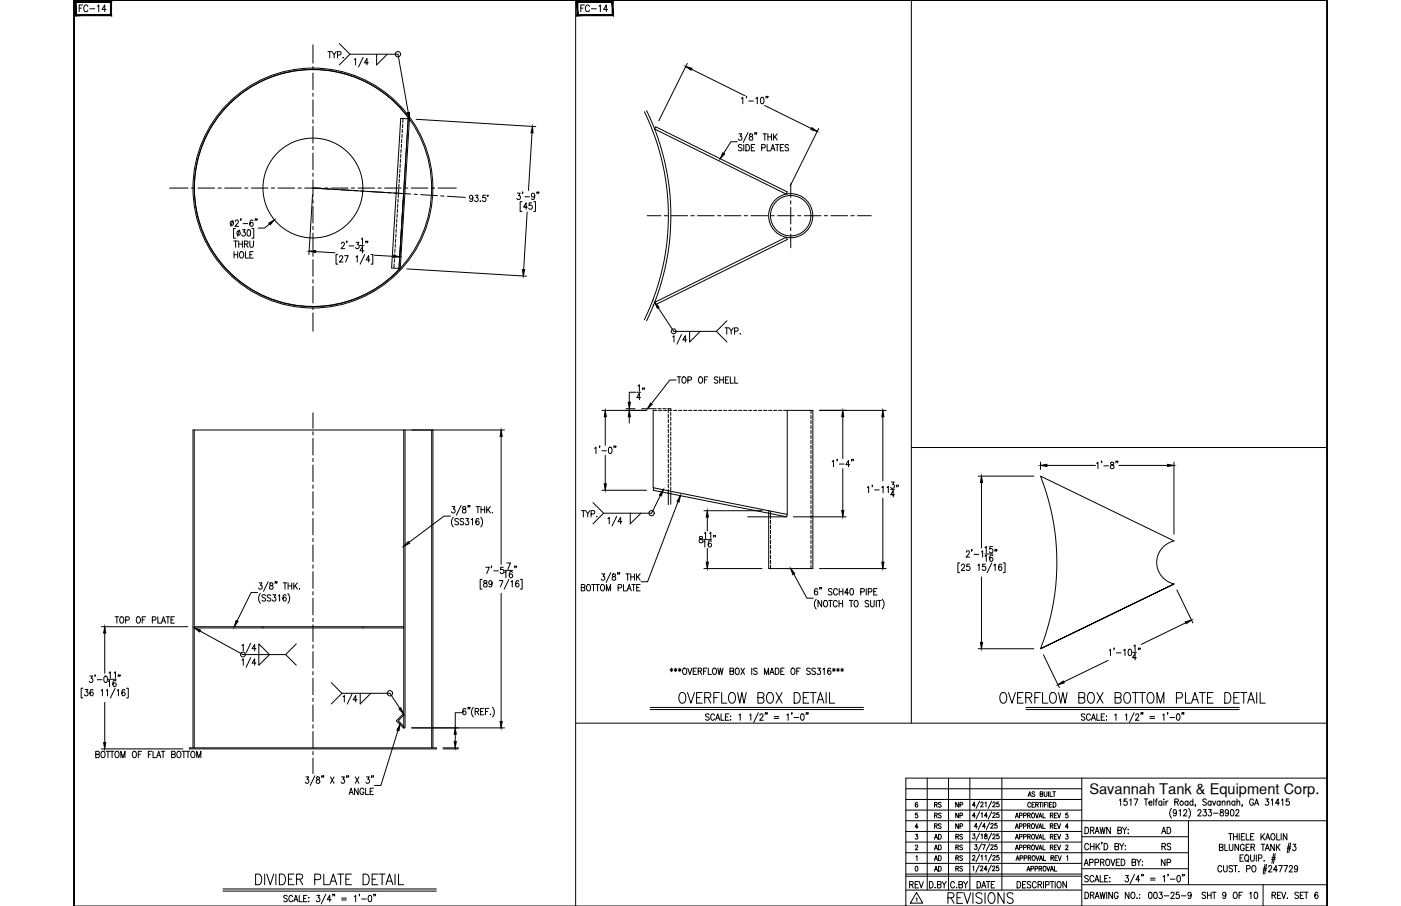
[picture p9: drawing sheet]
<svg xmlns="http://www.w3.org/2000/svg" width="432mm" height="279mm" viewBox="0 0 432 279" stroke-linecap="round" stroke-linejoin="round" font-family="sans-serif">
<defs><g id="words">
<g font-size="6.6">
<text x="208.5" y="218">OVERFLOW BOX DETAIL</text>
<text x="307.3" y="218">OVERFLOW BOX BOTTOM PLATE DETAIL</text>
<text x="78" y="274.1">DIVIDER PLATE DETAIL</text>
<text x="291.4" y="279.8">REVISIONS</text>
</g>
<text font-size="5.7" x="200" y="124.5" transform="rotate(-90 200 124.5)">14&quot;</text>
<g font-size="5.3">
<text x="23.6" y="4.9">FC-14</text>
<text x="178.2" y="4.9">FC-14</text>
<text x="70.2" y="70.9">2'-6&quot;</text>
<text x="279.4" y="275.2">REV</text>
</g>
<g font-size="4.9">
<text x="100.2" y="19.1">TYP.</text>
<text x="357" y="258.2">AD</text>
<text x="357.4" y="263.2">RS</text>
<text x="357" y="268.1">NP</text>
</g>
<text font-size="4.5" x="335.7" y="244.9">Savannah Tank &amp; Equipment Corp.</text>
<g font-size="4.4">
<text x="287.2" y="250.1">RS</text>
<text x="293.5" y="250.1">NP</text>
<text x="287.2" y="256.8">RS</text>
<text x="287.2" y="253.3">RS</text>
<text x="293.5" y="256.8">NP</text>
<text x="293.5" y="253.3">NP</text>
<text x="287.2" y="263.2">AD</text>
<text x="287.2" y="260">AD</text>
<text x="293.9" y="263.2">RS</text>
<text x="293.9" y="260">RS</text>
<text x="287.2" y="269.9">AD</text>
<text x="287.2" y="266.7">AD</text>
<text x="293.9" y="269.9">RS</text>
<text x="293.9" y="266.7">RS</text>
</g>
</g></defs>
<!-- layer: 0 -->
<g fill="none" stroke="#000" stroke-width=".31">
<path d="M22.8 0v279.4v-279.4h386.2v279.4v-279.4zM177.4 0v279.4M280.9 0v223h-103.5M280.9 138h128.1M280.9 223h128.1M285.8 240v34.5M292.3 240v34.5M298.9 240v34.5M308.8 240v34.5M333.4 240v39.4M409 240h-129.8v39.4M279.2 253.1h129.8"/>
<path d="M279.2 259.7h54.2M279.2 256.4h54.2M279.2 249.8h54.2M279.2 246.5h54.2M279.2 243.2h54.2M333.4 258h32.9M366.3 253.1v19.7M22.8 279.4h386.2M279.2 263h87.1M279.2 274.5h54.2M279.2 269.6h54.2M279.2 270.2h54.2"/>
<path d="M279.2 266.3h54.2M333.4 267.9h32.9M333.4 272.8h75.6M389.3 272.8v6.6"/>
</g>
<!-- layer: TEXT -->
<g fill="none" stroke="#000" stroke-width=".31">
<path d="M282.2 257.3h.6l-.3 .6a.44 .44 0 0 1 .3 .7 .44 .44 0 0 1-.7-.1M282.8 250.7h-.6l-.1 .7a.46 .46 0 0 1 .7 0 .46 .46 0 0 1-.1 .6 .46 .46 0 0 1-.6-.1M282.8 247.7l-.2-.3a.72 .72 0 0 0-.6 .8 .72 .72 0 0 0 .7 .7 .42 .42 0 0 0 .1-.7 .42 .42 0 0 0-.6 0l-.1 .2M282.9 255h-.9l.6-1v1.5M299.8 257.2h.7l-.4 .6a.44 .44 0 0 1 .4 .6 .44 .44 0 0 1-.8 0M300.6 251.6h-.9l.6-1v1.5M300.6 248.3h-.9l.6-1v1.5M301.2 254.9h-.9l.6-1v1.5M301.9 256.9l-1.1 2.3M301.9 250.3l-1.1 2.3M301.9 247.1l-1.1 2.2M302.3 247.7l.2-.4 .5 .3-.8 1.2h.9"/>
<path d="M302.4 257.5l.3-.3v1.5M302.4 250.9l.3-.3v1.5M302.5 253.6l-1 2.3M303.6 257.3v.4a.58 .58 0 0 1 .6 .3 .58 .58 0 0 1-.1 .6 .48 .48 0 0 1-.7-.3 .48 .48 0 0 1 .6-.5l.1-.5zM303.6 247.6l.3-.3v1.5M303.7 254.9h-.9l.6-1v1.5M304.3 251.6h-.9l.6-1v1.5M305 253.6l-1 2.3M305.4 254.3l.2-.4 .5 .3-.8 1.2h.9M305.6 256.9l-1 2.3M305.6 250.3l-1 2.3M305.6 247.1l-1 2.2"/>
<path d="M306 257.6l.2-.4 .5 .3-.8 1.2h.9M306 251l.1-.3 .4-.1 .2 .5-.8 1h.9M306 247.7l.2-.4 .5 .3-.8 1.2h.9M307.3 253.9h-.6l-.1 .7a.46 .46 0 0 1 .7 0 .46 .46 0 0 1-.1 .6 .46 .46 0 0 1-.7-.1M307.8 257.2h-.5l-.1 .6a.46 .46 0 0 1 .7 .1 .46 .46 0 0 1-.1 .6 .46 .46 0 0 1-.7-.1M307.8 250.6h-.5l-.1 .7a.46 .46 0 0 1 .7 0 .46 .46 0 0 1-.1 .7 .46 .46 0 0 1-.7-.2M307.8 247.3h-.5l-.1 .7a.46 .46 0 0 1 .7 0 .46 .46 0 0 1-.1 .7 .46 .46 0 0 1-.7-.2M312.9 255.5l.5-1.5 .5 1.5M312.9 258.8l.5-1.5 .5 1.5M312.9 252.2l.5-1.5 .5 1.5M313.1 255h.6M313.1 258.3h.6"/>
<path d="M313.1 251.7h.6M314.2 254.8l.7-.1v-.6l-.7-.1v1.5M314.2 258.1l.7-.1 .1-.5-.8-.2v1.5M314.2 251.5l.7-.1 .1-.5-.8-.2v1.5M315.4 254.8l.7-.1v-.6l-.7-.1v1.5M315.5 258.1l.7-.1 .1-.5-.8-.2v1.5M315.5 251.5l.7-.1 .1-.5-.8-.2v1.5M316.7 254.7h.7v-.6l-.7-.1v1.5M316.7 258l.7-.1 .1-.4-.8-.2v1.5M316.7 251.4h.7l.1-.5-.8-.2v1.5M316.9 245.6l.5-1.4 .4 1.4M317.1 245.2h.5"/>
<path d="M317.1 254.7l.4 .8M317.1 258l.5 .8M317.1 251.4l.5 .8M317.6 247.8a.46 .46 0 0 0-.5-.4 .46 .46 0 0 0-.3 .6v.4a.46 .46 0 0 0 .3 .5 .46 .46 0 0 0 .5-.3M318.1 248.2h.5M318.1 254.1a.67 .67 0 0 1 .8 .7 .67 .67 0 0 1-.8 .6l-.2-.5zM318.2 257.4l.1-.1a.71 .71 0 0 1 .6 .8 .71 .71 0 0 1-.7 .6l-.3-.5zM318.2 250.8l.1-.1a.7 .7 0 0 1 .6 .8 .7 .7 0 0 1-.7 .6l-.3-.4zM318.9 247.4h-.8v1.5h.8M318.9 244.4l-.3-.2-.5 .2 .1 .3 .7 .4v.3l-.3 .2-.5-.2M319.1 254l.5 1.5 .4-1.5M319.1 257.3l.5 1.5 .5-1.5"/>
<path d="M319.1 250.7l.5 1.5 .5-1.5M319.2 248.2l.7-.1v-.6l-.7-.1v1.5M319.6 248.2l.4 .7M320.2 255.5l.5-1.5 .4 1.5M320.2 258.8l.5-1.5 .5 1.5M320.2 252.2l.5-1.5 .5 1.5M320.3 247.4h.8M320.3 255h.7M320.4 258.3h.6M320.4 251.7h.6M320.6 244.9l.7-.1v-.6h-.7v1.4l.8-.1v-.5l-.3-.1M320.7 247.4v1.5"/>
<path d="M321.4 254v1.5h.7M321.4 247.4v1.5M321.5 257.3v1.5h.7M321.5 250.7v1.5h.7M321.8 244.2v1l.4 .4 .4-.2 .1-1.2M321.9 248.2h.5M322.7 247.4h-.8v1.5M323 247.4v1.5M323.2 244.2v1.4M323.5 248.2h.4M323.6 244.2v1.4h.8M323.7 254.7h.7v-.6l-.7-.1v1.5"/>
<path d="M323.7 258l.7-.1 .1-.4-.8-.2v1.5M323.7 251.4h.7l.1-.5-.8-.2v1.5M324.1 254.7l.4 .8M324.1 258l.5 .8M324.1 251.4l.5 .8M324.2 247.4h-.7v1.5h.7M324.5 244.2h.8M324.6 247.4a.75 .75 0 0 1 .9 .8 .75 .75 0 0 1-.9 .7zM324.9 244.2v1.4M325 254.7h.4M325 258h.5M325 251.4h.5"/>
<path d="M325.7 254h-.7v1.5h.7M325.8 257.3h-.8v1.5h.8M325.8 250.7h-.8v1.5h.8M325.9 254l.5 1.5 .5-1.5M325.9 257.3l.5 1.5 .5-1.5M325.9 250.7l.5 1.5 .5-1.5M328.5 257.3h.7l-.4 .6a.45 .45 0 0 1 .4 .7 .45 .45 0 0 1-.8-.1M329.1 250.7h-.6v.7a.45 .45 0 0 1 .6 0 .45 .45 0 0 1 0 .7 .45 .45 0 0 1-.7-.2M329.3 255h-.9l.6-1v1.5M334.4 255.1a1.01 1.01 0 0 1 1.1 1 1.01 1.01 0 0 1-1.1 1zM336.1 256.1l.9-.2 .1-.6-1-.2v2M336.6 256.1l.6 1"/>
<path d="M337.5 257.1l.6-2 .7 2M337.7 256.4h.8M339 255.1l.4 2 .4-2 .4 2 .4-2M339.7 259.8h-.2h.2l-.2 .5M342.2 255.1v2l-1.1-2v2M344.5 256.1l1-.2 .1-.6-1.1-.2v2l1.1-.2 .1-.5-.5-.3M345 246.8l.4-.4v1.9M346 255.1l.6 1v1M347.2 255.1l-.6 1M347.3 246.4h-.8l-.1 .8a.61 .61 0 0 1 .9 .1 .61 .61 0 0 1-.1 .8 .61 .61 0 0 1-.8-.1M347.6 257h.2zM347.7 255.8v.1z"/>
<path d="M348.2 246.8l.4-.4v1.9M349.5 246.4h1.2l-.8 1.9M352.7 246.4h1.1M353.2 246.4v1.9M354.1 247.6h.9l-.1-.5a.58 .58 0 0 0-.8 .7 .58 .58 0 0 0 .9 .3M355.6 246.4v1.9M356.1 247h.5M356.7 246.4l-.3 .1-.1 .3v1.5M358.1 247.3l-.2-.2a.58 .58 0 0 0-.8 .6 .58 .58 0 0 0 1 .4M358.1 247v1.3M358.7 246.4v.2zM358.7 247.1v1.2"/>
<path d="M359.4 247v1.3M360 247l-.4 .1-.2 .5M361.1 249.3a2.24 2.24 0 0 0 0 3M362.1 247.3l.9-.1 .1-.6-1-.2v1.9M362.6 250.3l-.1 .3a.54 .54 0 0 1-.8 .1 .54 .54 0 0 1 0-.8 .54 .54 0 0 1 .8 .1l.1 .3a.9 .9 0 0 1-.6 1.3l-.4-.2M362.6 247.3l.6 1M363.4 250l.4-.3v1.9M364.8 250.1l.2-.3 .5-.1 .3 .5-1.1 1.4h1.2M366.1 247.3l-.1-.2a.58 .58 0 0 0-.8 .6 .58 .58 0 0 0 .9 .4M366.1 247v1.3M366.4 249.3a2.31 2.31 0 0 1 0 3M367.7 247.3a.56 .56 0 0 0-.8 0 .56 .56 0 0 0 0 .8 .56 .56 0 0 0 .8 0"/>
<path d="M367.7 246.4v1.9M368.5 248.3h-.2h.2l-.2 .4M369.2 250.1l.3-.4h.4l.3 .3-1.1 1.6h1.1M370.9 249.7h.9l-.5 .7a.6 .6 0 0 1 .5 .9 .6 .6 0 0 1-1.1 0M371.8 246.7l-.4-.3-.7 .3 .2 .4 .9 .7v.3l-.4 .2-.7-.2M372.5 249.7h.9l-.5 .7a.6 .6 0 0 1 .5 1 .6 .6 0 0 1-1.1-.1M373.3 247.3a.56 .56 0 0 0-.8 0 .56 .56 0 0 0 0 .8 .56 .56 0 0 0 .8 0M373.3 247v1.3M373.7 247l.5 1.3 .5-1.3M374 250.8h1.5M376 247.3a.56 .56 0 0 0-.7 0 .56 .56 0 0 0 0 .8 .56 .56 0 0 0 .7 0M376 247v1.3"/>
<path d="M376.2 249.8v.5a.72 .72 0 0 1 .8 .4 .72 .72 0 0 1-.3 .9 .63 .63 0 0 1-.7-.6 .63 .63 0 0 1 .8-.6l.2-.3v-.3zM376.7 247.4l.4-.4 .4 .1v1.2M376.7 247v1.3M378.2 247.4l.4-.4 .4 .1 .1 1.2M378.2 247v1.3M378.6 250.3v.3a.54 .54 0 0 1-.8 .1 .54 .54 0 0 1 0-.8 .54 .54 0 0 1 .8 .1v.3a.9 .9 0 0 1-.6 1.3l-.3-.2M378.7 257.1h1.1M379.2 257.1v1.9M379.4 249.8l.3-.1a1.06 1.06 0 0 1 .6 .9 1.06 1.06 0 0 1-.6 1l-.3-.1-.2-.7zM380.2 257.1v1.9M380.2 258h1.1M380.6 247.3a.56 .56 0 0 0-.8 0 .56 .56 0 0 0 0 .8 .56 .56 0 0 0 .8 0"/>
<path d="M380.6 247v1.3M380.9 250.1l.1-.3 .5-.1 .3 .5-1 1.4h1.1M381.2 247.4l.4-.4 .4 .1 .1 1.2M381.2 246.4v1.9M381.3 257.1v1.9M381.9 257.1v1.9M382.6 258h.6M382.9 248.3l-.1 .4M383.6 257.1h-1v1.9h1M384.1 257.1v1.9h1M385.4 258h.7M386.3 246.8a.61 .61 0 0 0-.7-.4 .61 .61 0 0 0-.5 .7v.5a.61 .61 0 0 0 .6 .8 .61 .61 0 0 0 .6-.8h-.4"/>
<path d="M386.5 257.1h-1.1v1.9h1.1M386.7 248.3l.6-1.9 .6 1.9M386.9 247.7h.8M388.6 257.1v1.9M389 257.9l.8 1.1M389.8 257.1l-1.2 1.3M390.1 259l.6-1.9 .7 1.9M390.1 246.4h.9l-.5 .7a.6 .6 0 0 1 .5 .9 .6 .6 0 0 1-1.1 0M390.3 258.4h.8M391.8 246.8l.4-.4v1.9M392 257.2l.2-.1a1 1 0 0 1 .8 1 1 1 0 0 1-.8 .9 1.29 1.29 0 0 1-.2-1.8zM393.5 257.1v1.9h1"/>
<path d="M394.3 247.7h-1.2l.8-1.3v1.9M394.9 257.1v1.9M395 246.8l.4-.4v1.9M396.6 257.1v1.9l-1.1-1.9v1.9M397.3 246.4h-.8l-.1 .8a.61 .61 0 0 1 .9 .1 .61 .61 0 0 1-.1 .8 .61 .61 0 0 1-.9-.1M397.3 260l-.6 3M397.8 260l-.6 3M282.1 260.9l.3-.3 .4 .3-.7 1.2h.8M282.2 267.2h.2a.82 .82 0 0 1 .5 .7 .82 .82 0 0 1-.5 .7l-.3-.2zM282.3 264.2l.3-.3v1.5M282.4 277.1l.2-.2v1M282.5 275.2l1.9 3.3h-3.8z"/>
<path d="M288.2 273.6v.2zM288.9 272.8l1-.1v-.8l-1-.1v2l1.1-.2v-.4l-.4-.4M290.4 271.8l.6 1v1M291.7 271.8l-.7 1M294.2 272.3a.62 .62 0 0 0-.7-.5 .62 .62 0 0 0-.5 .8v.5a.62 .62 0 0 0 .5 .7 .62 .62 0 0 0 .7-.5M295.6 272.8l.9-.1 .1-.7-1-.2v2l1-.2 .1-.4-.4-.4M297 271.8l.6 1v1M298.3 271.8l-.7 1M299.8 264.1l.2-.3 .5 .3-.8 1.2h.8M299.8 267.3l.3-.2v1.4M300.4 260.5h.7l-.4 .5a.45 .45 0 0 1 .4 .7 .45 .45 0 0 1-.8 0M301.1 271.8a1 1 0 0 1 1.2 1 1 1 0 0 1-1.2 1z"/>
<path d="M301.8 266.8l-1 2.2M301.9 263.5l-1.1 2.2M302.2 267.4l.2-.3 .5 .2-.8 1.2h.9M302.4 264.1l.3-.3v1.5M302.5 260.2l-1 2.3M302.6 273.8l.6-2 .6 2M302.8 260.5h.9l-.6 1.5M303.6 264.1l.3-.3v1.5M304 271.8h1.1M304.2 268.1h-.9l.6-1v1.4M304.6 271.8v2M305 260.2l-1 2.3"/>
<path d="M305.4 260.8l.2-.3 .5 .3-.8 1.2h.9M305.5 266.8l-1 2.2M305.6 263.5l-1 2.2M305.9 267.4l.3-.3 .4 .2-.7 1.2h.8M306 264.1l.1-.3h.4l.2 .4-.8 1.1h.9M306.6 271.8h-1.1v2M307.3 260.5h-.6l-.1 .6a.46 .46 0 0 1 .7 0 .46 .46 0 0 1-.1 .7 .46 .46 0 0 1-.7-.1M307.8 267.1h-.6l-.1 .6a.46 .46 0 0 1 .7 0 .46 .46 0 0 1-.1 .7 .46 .46 0 0 1-.7-.1M307.8 263.8h-.5l-.1 .6a.46 .46 0 0 1 .7 0 .46 .46 0 0 1-.1 .7 .46 .46 0 0 1-.7-.1M312.9 262.1l.5-1.5 .5 1.5M313.1 265.4l.5-1.5 .5 1.5M313.1 261.6h.6"/>
<path d="M313.3 264.9h.6M313.5 271.8a1 1 0 0 1 1.1 1 1 1 0 0 1-1.1 1zM314.2 261.4l.7-.1 .1-.6-.8-.1v1.5M314.4 264.6h.7l.1-.6-.8-.1v1.5M315.5 261.4l.7-.1 .1-.6-.8-.1v1.5M315.6 264.6h.8v-.6l-.8-.1v1.5M316.2 271.8h-1v2h1M316.5 268.6l.5-1.4 .4 1.4M316.7 268.2h.6M316.7 261.3l.7-.1 .1-.5-.8-.1v1.5M316.9 264.6l.7-.1 .1-.5-.8-.1v1.5M317.1 261.3l.5 .8"/>
<path d="M317.3 264.6l.4 .8M317.7 272.1l-.4-.3-.7 .3 .1 .5 .9 .5a.48 .48 0 0 1-.3 .7l-.7-.3M317.7 267.9h.8v-.7h-.8v1.4M318.2 260.7l.1-.1a.7 .7 0 0 1 .6 .8 .7 .7 0 0 1-.7 .6l-.3-.5zM318.3 263.9h.2a.7 .7 0 0 1 .6 .7 .7 .7 0 0 1-.8 .7l-.2-.5zM319 267.9h.7v-.7h-.7v1.4M319.1 260.6l.5 1.5 .5-1.5M319.3 263.9l.5 1.5 .5-1.5M319.4 272.3a.62 .62 0 0 0-.8-.5 .62 .62 0 0 0-.4 .8v.5a.62 .62 0 0 0 .4 .7 .62 .62 0 0 0 .8-.5M319.9 272.8l1-.1 .1-.7-1.1-.2v2M320.2 262.1l.5-1.5 .5 1.5M320.3 267.9l.7-.1v-.6h-.7v1.4"/>
<path d="M320.4 265.4l.4-1.5 .5 1.5M320.4 261.6h.6M320.5 272.8l.6 1M320.5 264.9h.7M320.7 267.9l.4 .7M321.5 260.6v1.5h.7M321.6 271.8v2M321.6 263.9v1.5h.7M321.7 267.2a.68 .68 0 0 1 .7 .7 .68 .68 0 0 1-.7 .7l-.2-.5zM322.2 272.9l1-.1v-.9l-1-.1v2M322.6 267.2l.5 1.4 .5-1.4M323.7 271.8h1.1"/>
<path d="M323.7 268.6l.5-1.4 .5 1.4M323.7 261.3l.7-.1 .1-.5-.8-.1v1.5M323.9 264.6l.7-.1v-.6h-.7v1.5M323.9 268.2h.6M324.1 261.3l.5 .8M324.3 271.8v2M324.3 264.6l.4 .8M325 267.2v1.4h.7M325 261.3h.5M325.2 264.6h.4M325.2 271.8v2M325.8 260.6h-.8v1.5h.8"/>
<path d="M325.9 263.9h-.7v1.5h.7M325.9 260.6l.5 1.5 .5-1.5M326.1 271.9l.1-.1a1.01 1.01 0 0 1 .9 1 1.01 1.01 0 0 1-.9 1 1.27 1.27 0 0 1-.1-1.9zM326.1 263.9l.5 1.5 .5-1.5M328.5 260.9l.2-.3 .5 .3-.8 1.2h.8M328.7 271.8v2l-1.1-2v2M328.8 264.2l.3-.3v1.5M334.2 266.9l.6-1.9 .6 1.9M334.4 275.1a1 1 0 0 1 1.1 1 1 1 0 0 1-1.1 1zM334.4 266.3h.8M335.4 270.3l-.4-.3-.7 .3 .2 .4 .9 .7v.3l-.4 .3-.7-.3M335.5 260.6a.62 .62 0 0 0-.7-.5 .62 .62 0 0 0-.5 .8v.4a.62 .62 0 0 0 .5 .8 .62 .62 0 0 0 .7-.5"/>
<path d="M335.8 266l1-.1 .1-.7-1.1-.2v1.9M336.1 276.1l.9-.1 .1-.7-1-.2v2M336.1 260.1v2M336.1 261h1.1M336.6 276.1l.6 1M337.1 270.5a.61 .61 0 0 0-.7-.5 .61 .61 0 0 0-.5 .7v.5a.61 .61 0 0 0 .5 .8 .61 .61 0 0 0 .7-.5M337.2 260.1v2M337.4 272l.7-2 .6 2M337.5 266l1-.1v-.7l-1-.2v1.9M337.5 277.1l.6-2 .7 2M337.7 271.3h.8M337.7 276.5h.8"/>
<path d="M337.8 260.1v2M338.2 260.9l.7 1.2M338.9 260.1l-1.1 1.3M339 275.1l.4 2 .4-2 .4 2 .4-2M339.1 270v2h1M339.2 265.9l.9-.1v-.7l-.9-.1v1.9M339.7 265.9l.6 1M340.3 260.1a1 1 0 0 1 1.1 1 1 1 0 0 1-1.1 1zM340.5 270.9h.6M341.1 265.1l.1-.1a1 1 0 0 1 .9 .9 1 1 0 0 1-.9 1 1.26 1.26 0 0 1-.1-1.8zM341.1 275.1v2M341.5 270h-1v2h1"/>
<path d="M342 271.9h.1zM342.1 270.6v.2zM342.4 265l.6 1.9 .6-1.9M342.9 275.1v2l-1.2-2v2M343.6 261l1-.1v-.7l-1-.1v2l1.1-.2 .1-.5-.4-.4M344 265.9h.7M344.6 275.6a.62 .62 0 0 0-.7-.5 .62 .62 0 0 0-.5 .8v.5a.62 .62 0 0 0 .6 .7 .62 .62 0 0 0 .6-.7h-.4M345.1 260.1l.6 .9v1.1M345.1 265h-1.1v1.9h1.1M345.6 265a1 1 0 0 1 1.1 .9 1 1 0 0 1-1.1 1zM346.4 260.1l-.7 .9M346.8 260.8v.1z"/>
<path d="M346.8 261.9v.2zM346.9 270h.9l-.5 .7a.6 .6 0 0 1 .5 1 .6 .6 0 0 1-1.1-.1M348 275.1v2l-1.2-2v2M348.8 275.2l.2-.1a1 1 0 0 1 .8 1 1 1 0 0 1-.8 1 1.29 1.29 0 0 1-.2-1.9zM348.9 265.9l1-.1v-.7l-1-.1v1.9l1-.1 .1-.5-.4-.4M349.7 269.6l-1.4 3M350.4 265l.6 .9v1M350.4 277h.1zM351.2 275.8h.1M351.2 276.9h.1M351.3 271.3h-1.2l.8-1.3v2M351.6 265l-.6 .9"/>
<path d="M351.9 269.7h-.1h.1l-.1 .5M352 266.8h.2zM352.1 265.6v.2zM352.4 269.7l-.1 .5M354.2 275.2l.4-.1a1.15 1.15 0 0 1-.2 2l-.4-.4v-.4zM354.6 270.8h1.4M354.6 271.4h1.4M355.8 275.2l.4-.1a1.14 1.14 0 0 1-.2 2l-.2-.1-.2-.7zM357.3 275.1h.9l-.5 .8a.6 .6 0 0 1 .5 .9 .6 .6 0 0 1-1.1-.1M358.5 270.4l.4-.4v2M358.8 276.3h1.5M360.1 269.7l-.2 .5"/>
<path d="M360.7 271.1h1.4M360.9 275.6l.3-.5h.3l.4 .4-.3 .7-.8 .9h1.2M362.9 270.1l.3-.1a1.09 1.09 0 0 1 .6 1 1.09 1.09 0 0 1-.6 1 1.43 1.43 0 0 1-.3-1.9zM363.4 275.1h-.8l-.1 .9a.61 .61 0 0 1 .9 0 .61 .61 0 0 1-.1 .9 .61 .61 0 0 1-.9-.2M364.1 276.3h1.4M364.5 269.7l-.1 .5M365 269.7h-.2h.2l-.2 .5M367.1 275.8a.53 .53 0 0 1-.7 .4 .53 .53 0 0 1-.2-.8 .53 .53 0 0 1 .9 0v.4a.95 .95 0 0 1-.6 1.3l-.3-.3M371.6 275.4l-.4-.3-.7 .3 .1 .4 1 .7v.3l-.4 .3-.7-.3M372.2 275.1v2M372.2 276.1h1.1M373.3 275.1v2"/>
<path d="M373.7 275.1h1.1M374.2 275.1v2M375.8 261.3l1-.1 .1-.7-1.1-.1v1.9l1.1-.2 .1-.4-.4-.4M376.6 267.4a.62 .62 0 0 0-.8-.5 .62 .62 0 0 0-.5 .8v.4a.62 .62 0 0 0 .5 .8 .62 .62 0 0 0 .8-.5M377.1 266.9v1.4l.5 .6 .5-.3 .1-1.7M377.5 260.4v1.9h1M377.8 275.8a.53 .53 0 0 1-.7 .4 .53 .53 0 0 1-.2-.8 .53 .53 0 0 1 .8 0l.1 .4a.95 .95 0 0 1-.6 1.3l-.3-.3M378.9 260.4v1.3l.4 .6 .6-.3 .1-1.6M379.9 267.2l-.4-.3-.7 .3 .1 .5 .9 .4v.7l-.6 .1-.4-.3M380.2 266.9h1.1M380.4 275.2l.1-.1a1 1 0 0 1 .9 1 1 1 0 0 1-.9 1 1.29 1.29 0 0 1-.1-1.9zM380.8 266.9v2"/>
<path d="M381.7 268.8h.2zM381.7 260.4v1.9l-1.1-1.9v1.9M381.9 276.1h.6M382.2 264.6h.6M382.9 275.1h-1v2M383.2 263.6h-1v2h1M383.5 260.8a.62 .62 0 0 0-.7-.4 .62 .62 0 0 0-.5 .7v.5a.62 .62 0 0 0 .6 .7 .62 .62 0 0 0 .6-.7h-.4M383.8 263.9l.3-.3a1 1 0 0 1 .8 1 1 1 0 0 1-.8 1l-.5-.7zM384 261.3h.7M384.2 267.9h1l.1-.8-1.1-.2v2M384.3 265.2l.5 .6M385.1 260.4h-1.1v1.9h1.1"/>
<path d="M385.2 275.5l.4-.4v2M385.4 263.6v1.4l.5 .6 .6-.3 .1-1.7M385.6 261.3l.9-.1 .1-.7-1-.1v1.9M386.1 267l.2-.1a1.01 1.01 0 0 1 .8 1 1.01 1.01 0 0 1-.8 1 1.27 1.27 0 0 1-.2-1.9zM386.1 261.3l.6 1M386.8 275.2l.4-.1a1.14 1.14 0 0 1-.2 2l-.4-.4-.1-.4zM387.2 263.6v2M387.9 264.7l.9-.1 .1-.8-1-.2v2M388.7 260.4h1.1M389.3 268.3h1.1M389.3 260.4v1.9M389.3 267.8h1.1"/>
<path d="M389.6 265.4v.2zM389.9 266.6l-.6 3M390 262.3l.6-1.9 .6 1.9M390.2 261.7h.8M390.4 266.6l-.6 3M391 267.4l.3-.5h.3l.4 .4-1.1 1.6h1.1M391.9 265h1.1M392 264.5h1.1M392 276.1l1-.1 .1-.7-1.1-.2v2M392.6 263.2l-.6 3.1M392.6 276.1l.6 1M392.7 260.4v1.9l-1.1-1.9v1.9"/>
<path d="M393 263.2l-.5 3.1M393.4 260.4v1.9M393.7 268.2h-1.2l.8-1.3v2M393.7 276.1h.7M393.8 261.2l.7 1.1M394.1 266.9h1.1l-.8 2M394.5 260.4l-1.1 1.3M394.8 275.1h-1.1v2h1.1M395 275.1l.6 2 .7-2M395.7 266.9h1.1l-.8 2M396.7 261.7h1.1M396.7 276.9v.2z"/>
<path d="M396.7 261.2h1.2M397.4 267.4l.3-.5h.3l.3 .4-.2 .6-.8 1h1.1M398.5 260.4h.9l-.5 .7a.61 .61 0 0 1 .5 .9 .61 .61 0 0 1-1.1-.1M399.9 267.6l-.2 .5a.55 .55 0 0 1-.7-.2 .55 .55 0 0 1 .1-.8 .55 .55 0 0 1 .8 .1v.4a.96 .96 0 0 1-.6 1.3l-.3-.3M400.2 275.4l-.4-.3-.6 .1v.6l.8 .5 .2 .5-.4 .3-.7-.3M400.7 276.1h.7M401.8 275.1h-1.1v2h1.1M402 275.1h1.1M402.6 275.1v2M406.2 275.4l-.4-.3a1.1 1.1 0 0 0-.6 1 1.1 1.1 0 0 0 .6 1 .57 .57 0 0 0 .5-.5 .57 .57 0 0 0-.5-.6 .57 .57 0 0 0-.6 .5"/>
<circle cx="364.2" cy="247.6" r=".62"/>
</g>
<!-- layer: SHOP TAG -->
<path d="M279.2 279.4h.1M409 279.4h.1" fill="none" stroke="#000" stroke-width=".31"/>
<!-- layer: DIM -->
<g fill="none" stroke="#000" stroke-width=".31">
<path d="M104.6 13.4l3.3 3.3-3.3 3.3M107.9 16.7h14.8l3.1 18M109.2 18.4l.4-.3v1.9M111.9 17.7l-1.4 3M113.5 19.4h-1.2l.8-1.3v1.9M116.1 16.7v3.3l3.3-3.3M211.8 19.6l-8.8 17.7M128.2 36.8l36.9 2.3M213.1 21.4l16.5 8.1M228.5 30.4l.4-.4v2M230.1 29.7l-.1 .5M230.8 31.2h1.4"/>
<path d="M233 30.4l.4-.4v2M234.6 30.1l.2-.1a1.09 1.09 0 0 1 .7 1 1.09 1.09 0 0 1-.7 1l-.4-.4v-.4zM235.6 32.5l14.5 7.2M236.2 29.7h-.2h.2l-.2 .5M236.7 29.7h-.2h.2l-.2 .5M252.3 39.6l-8.8 17.7M96.5 58l27.9 1.7M159.4 59.6h.9l-.4 .7a.6 .6 0 0 1 .4 1 .6 .6 0 0 1-1-.1M161.1 59.3l-.1 .5M164 41l-1.1 17.7M165.6 59.3l-.2 .5M166.1 59.3h-.2h.2l-.2 .5"/>
<path d="M227.2 43.7h-1.9l-2.3 3.6M227.7 41.3h.9l-.5 .7a.59 .59 0 0 1 .5 1 .59 .59 0 0 1-1-.1M228.7 44.9l-.4-.3-.7 .3 .1 .4 .9 .5 .1 .4-.4 .3-.7-.3M229.2 44.6v1.9M229.9 44.6a.99 .99 0 0 1 1.1 .9 .99 .99 0 0 1-1.1 1zM230.5 40.9l-1.4 3M231.1 41.4v.5a.72 .72 0 0 1 .8 .4 .72 .72 0 0 1-.3 .9 .63 .63 0 0 1-.7-.6 .63 .63 0 0 1 .8-.6l.3-.3-.1-.3zM231.6 45.5h.6M232.6 44.6h-1v1.9h1M232.7 41l-.1 .5M233.2 41h-.1h.1l-.1 .5M234.8 45.6l.9-.1 .1-.8-1-.1v1.9"/>
<path d="M235.2 41.3h1.1M235.7 41.3v1.9M236.4 44.6v1.9h1M236.7 41.3v1.9M236.7 42.2h1.1M237.6 46.5l.6-1.9 .6 1.9M237.8 41.3v1.9M237.8 45.9h.8M238.4 41.3v1.9M238.8 42.1l.7 1.1M239 44.6h1.1M239.5 41.3l-1.1 1.3"/>
<path d="M239.5 44.6v1.9M240.5 45.5h.6M241.5 44.6h-1v1.9h1M243.1 44.9l-.4-.3-.8 .3 .2 .4 .9 .5 .1 .4-.4 .3-.8-.3M72.1 74.3h1.1M72.1 77.6v2M72.1 78.5h1.2M72.5 70.5h-.5v3h.5M72.6 74.3v2M73.3 77.6v2M73.6 74.3v2M73.6 75.3h1.1"/>
<path d="M73.9 70.9l-.7 1.9M74.1 77.7l.2-.1a1.01 1.01 0 0 1 .8 1 1.01 1.01 0 0 1-.8 1 1.27 1.27 0 0 1-.2-1.9zM74.7 70.8h.9l-.5 .8a.6 .6 0 0 1 .5 .9 .6 .6 0 0 1-1.1-.1M74.7 74.3v2M75.3 75.3l1-.1 .1-.7-1.1-.2v2M75.6 77.6v2h1M75.9 75.3l.6 1M76.4 70.9h.6l.2 .3v1.2l-.4 .4-.6-.4zM77 74.3v1.4l.5 .6 .5-.3 .1-1.7M77 78.5h.6M77.6 70.5h.6v3h-.6M78 77.6h-1v2h1"/>
<path d="M83.1 69.1l-1.6 1.2h-1.9M96.3 60l-1.1 18.5M97.2 77.6l6 .4M104.1 78.5h-.5v3h.5M104.7 79.3l.1-.4 .5-.1 .3 .6-1 1.4h1.1M105.2 75.2l.3-.5 .5 .1 .2 .3-.3 .6-.8 1h1.1M106.2 78.8h1.1l-.8 2M107 74.4l-.2 .5M107.6 75.8h1.4M109.7 79.2l.4-.4v2M109.7 74.7h.9l-.4 .8a.6 .6 0 0 1 .5 .9 .6 .6 0 0 1-1.1-.1M111 75.7h1.1"/>
<path d="M111.4 73.8l.3-.4v2M112.1 77.3h-1.1l.7-1.3v2M112.4 78.5l-1.4 3M112.9 74.4l-.2 .5M113.3 74.4h-.1h.1l-.1 .5M114.3 78.5h.6v3h-.6M115.2 78.7l6 .4M124.3 61.8l-1.2 18.4M145.7 60.9a.53 .53 0 0 1-.7 .3 .53 .53 0 0 1-.2-.8 .53 .53 0 0 1 .8 .1l.1 .4a.95 .95 0 0 1-.6 1.3l-.3-.3M146.5 60.2h.8l-.4 .7a.6 .6 0 0 1 .4 1 .6 .6 0 0 1-1-.1M148 62.1h.1zM149.6 60.2h-.8v.8a.61 .61 0 0 1 .9 .1 .61 .61 0 0 1-.1 .9 .61 .61 0 0 1-.9-.2"/>
<path d="M160.9 62.2h-.6v3h.6M161.8 60.7h1.4M162.5 65.4l-1.1 17.7M162.6 63.9h-1.2l.8-1.3v1.9M163.9 62.6h-.8l-.1 .8a.62 .62 0 0 1 .9 0 .62 .62 0 0 1-.1 .9 .62 .62 0 0 1-.8-.1M164.5 62.2h.5v3h-.5M164.8 60.2l-.1 .3a.54 .54 0 0 1-.8 .1 .54 .54 0 0 1 0-.8 .54 .54 0 0 1 .8 0l.1 .4a.93 .93 0 0 1-.6 1.3l-.4-.2M114 80.2h-1.2l.8-1.4v2M125.4 82.9l36.9 2.3M202.9 94.9l4.7 7.3h13.2l3.3 3.3M224.1 98.9l-3.3 3.3M207.3 103.9l.4-.4v2"/>
<path d="M208.4 117.2h-2l-5.6 7.3M208.7 116.2h1.1M209.3 116.2v2M210 103.1l-1.4 3.1M210.5 116.3a.98 .98 0 0 1 1 .7 .98 .98 0 0 1-.5 1.2 1.06 1.06 0 0 1-.9-.8 1.06 1.06 0 0 1 .4-1.1zM211.6 104.8h-1.2l.8-1.3v2M212 117.2l1-.1 .1-.2-.1-.6-1-.1v2M212.5 102.2v3.3l3.3-3.3M215.6 116.3l.2-.1a1 1 0 0 1 .8 1 1 1 0 0 1-.8 1 1.28 1.28 0 0 1-.2-1.9zM217.1 117.1h.7M218.1 116.2h-1v2M221.3 116.5l-.4-.3-.7 .3 .1 .5 .9 .4 .1 .5-.4 .3-.7-.3"/>
<path d="M221.8 117.1h1.1M221.8 116.2v2M222.9 116.2v2M223.4 101.1h1.2M223.6 117.1h.6M224 101.1v2M224.6 116.2h-1v2h1M224.7 101.1l.7 .9v1.1M225.1 116.2v2h1M226 101.1l-.6 .9M226.4 102.1l1-.1v-.8l-1-.1v2M226.5 116.2v2h.9"/>
<path d="M228.2 102.9v.2zM126.9 132.6h28.6M154.5 134.6v39.5M183.3 138.3l.4-.4v2M184.9 137.6l-.2 .5M185.5 139h1.4M185.5 126.6h13.8M186.5 128.5v8.9M187.7 138l.3-.1a1.06 1.06 0 0 1 .6 1 1.06 1.06 0 0 1-.6 1l-.4-.4-.1-.5zM189.3 137.6l-.1 .5M189.8 137.6l-.1 .5M192.9 126h2.8"/>
<path d="M194 128.5v2M252.6 126.6h20.5M259.8 128.5v13M272.1 128.5v19.8M138.8 159.2h-2l-10.8 8.1M139.3 156.2h.9l-.5 .8a.6 .6 0 0 1 .5 .9 .6 .6 0 0 1-1.1-.1M139.7 159.5a2.24 2.24 0 0 0 0 3M142.1 155.9l-1.4 3M142.7 156.3v.6a.72 .72 0 0 1 .8 .4 .72 .72 0 0 1-.3 .9 .63 .63 0 0 1-.7-.7 .63 .63 0 0 1 .8-.5l.3-.3-.1-.4zM143.6 159.9h.8l-.5 .7a.6 .6 0 0 1 .5 1 .6 .6 0 0 1-1-.1M144.3 155.9l-.1 .5M144.8 155.9h-.1h.1l-.1 .5"/>
<path d="M146.7 156.2h1.1M147.3 156.2v2M148.2 159.5a2.24 2.24 0 0 1 0 3M148.3 156.2v2M148.3 157.2h1.1M149.4 156.2v2M150 156.2v2M150.4 157.1l.7 1.1M151.1 156.2l-1.1 1.3M151.7 158.1h.1zM179.2 157.5h1.1M179.8 157.5v1.9"/>
<path d="M180.5 157.5l.6 .9v1M181.8 157.5l-.7 .9M182.2 158.5l1-.2-.1-.8h-.9v1.9M182.8 155l3.2 3.3-3.2 3.2M183.9 159.2v.2zM185.5 151.2h13.8M186.5 140.4v8.8M187.4 160l.4-.4v1.9M190.1 159.2l-1.5 3M194.2 158.3v3.2l3.3-3.2M203.5 152.8l-2.7 5.5h-14.8M206 152.1h.1"/>
<path d="M209 154.7l-9.4 24.7h-2M217 157.5h17.9M218 159.5v4.3M230.4 159.4h12.1M244.5 159.4h16.3M256.5 142.4l.4-.4v2M258.1 141.7h-.2h.2l-.2 .5M258.7 143.1h1.5M259.8 144.5v12.9M261.9 143.3h-1.2l.8-1.3v2M262.6 141.7h-.2h.2l-.2 .5M263 141.7l-.1 .5"/>
<path d="M267.3 150.3l.4-.3v1.9M268.9 149.7h-.1h.1l-.1 .5M269.6 151.1h1.4M271.8 150.3l.4-.3v1.9M272.1 153.6v19.8M273.4 150.3l.4-.3v1.9M274.5 150.9h1.2M274.7 148.7h.9l-.5 .7a.61 .61 0 0 1 .5 .9 .61 .61 0 0 1-1.1-.1M275.7 152.6h-1.2l.8-1.3v1.9M276.4 149.7l-.1 .5M276.9 149.7h-.2h.2l-.2 .5M301.5 146.8h17.1"/>
<path d="M302.5 148.8v20.2M320.7 142.5v2.3M322.7 143.5h15M338 142.9l.4-.4v2M339.6 142.3l-.2 .4M340.2 143.7h1.5M342.4 142.6v.6a.72 .72 0 0 1 .8 .4 .72 .72 0 0 1-.3 .9 .63 .63 0 0 1-.7-.6 .63 .63 0 0 1 .8-.6l.3-.3-.1-.4zM344 142.3l-.1 .4M344.5 142.3l-.1 .4M344.9 143.5h15M361.8 142.5v22.2M79.9 179.7h.9l-.5 .8a.6 .6 0 0 1 .5 .9 .6 .6 0 0 1-1.1-.1"/>
<path d="M82.7 179.4l-1.5 3M83.2 179.8v.6a.72 .72 0 0 1 .9 .4 .72 .72 0 0 1-.3 .9 .64 .64 0 0 1-.8-.7 .64 .64 0 0 1 .9-.5l.2-.3-.1-.4zM84.9 179.5h-.2h.2l-.2 .4M85.4 179.5l-.2 .4M87.3 179.7h1.1M87.8 179.7v2M88.8 179.7v2M89.9 179.7v2M90.6 179.7v2M91.7 179.7l-1.1 1.4M141.3 160.2l-.4-.3-.7 .3 .1 .3 1 .8v.3l-.4 .3-.7-.3M142.9 160.2l-.4-.3-.7 .3 .1 .3 1 .8v.3l-.4 .3-.7-.3"/>
<path d="M145.2 160.3l.4-.4v2M147.6 160.2l-.5-.3a1.14 1.14 0 0 0 .1 2 .57 .57 0 0 0 .5-.9 .57 .57 0 0 0-1-.1v.3M148.5 178.7h-.5v3h.5M149.2 179.1v.6a.72 .72 0 0 1 .8 .4 .72 .72 0 0 1-.2 .9 .64 .64 0 0 1-.8-.6 .64 .64 0 0 1 .8-.6l.3-.3-.1-.4zM149.7 174.9h1.1l-.8 2M151.5 174.6l-.1 .5M151.7 179.7a.53 .53 0 0 1-.6 .6 .53 .53 0 0 1-.5-.7l.5-.6a1.08 1.08 0 0 1 .6 1.1 1.08 1.08 0 0 1-.7 .9l-.3-.3M152.2 176h1.4M153.9 179h1.1l-.8 2M155.1 174.9h-.8v.9a.61 .61 0 0 1 .9 0 .61 .61 0 0 1-.1 .9 .61 .61 0 0 1-.9-.2M155.5 176.6l.4-.4v2M155.5 175.9h2.5"/>
<path d="M156.2 173.6h1.1l-.8 2M156.8 178.7l-1.4 3M157.5 179.4l.4-.4v2M157.9 176.5l-.5-.3a1.14 1.14 0 0 0 .1 2 .59 .59 0 0 0 .5-.7 .59 .59 0 0 0-.8-.4l-.2 .4M158.7 174.6h-.1h.1l-.1 .5M159.2 174.6l-.2 .5M159.9 179.3l-.3-.3a1.1 1.1 0 0 0-.7 1 1.1 1.1 0 0 0 .6 1 .56 .56 0 0 0 .5-.5 .56 .56 0 0 0-.5-.6 .56 .56 0 0 0-.6 .5M160.4 178.7h.5v3h-.5M185.5 177h.9l-.5 .7a.6 .6 0 0 1 .5 .9 .6 .6 0 0 1-1.1 0M188.3 176.6l-1.5 3M188.8 177.1v.5a.72 .72 0 0 1 .9 .4 .72 .72 0 0 1-.3 .9 .64 .64 0 0 1-.8-.6 .64 .64 0 0 1 .9-.6l.2-.3-.1-.3zM190.5 176.7h-.2h.2l-.2 .4"/>
<path d="M191 176.7h-.2h.2l-.2 .4M191.7 160.9h-1.2l.8-1.3v1.9M192.9 177h1.1M193.4 177v1.9M194.4 177v1.9M194.4 177.9h1.1M195.5 177v1.9M196.2 177v1.9M196.6 177.8l.7 1.1M197.3 177l-1.1 1.3M215.6 165.5v.6a.72 .72 0 0 1 .9 .4 .72 .72 0 0 1-.3 .9 .64 .64 0 0 1-.8-.7 .64 .64 0 0 1 .9-.5l.2-.3-.1-.4zM216.8 167.1l.4-.3v1.9"/>
<path d="M216.8 166.4h2.5M217 175.3h17.9M217.1 164.5l.4-.4v2M218 169.1v4.3M218.7 164.5l.4-.4v2M219.2 167l-.4-.2a1.13 1.13 0 0 0 0 1.9 .59 .59 0 0 0 .5-.7 .59 .59 0 0 0-.8-.4l-.2 .5M220 165.1h-.1h.1l-.1 .5M220.5 165.1h-.2h.2l-.2 .5M244.7 177.1l4 7.4h2M252.6 175.3h20.5M295.8 173.6h-.6v3h.6M296.4 174.4l.1-.3 .5-.1 .3 .5-1 1.4h1.1"/>
<path d="M297.8 170.3l.2-.4 .5-.1 .3 .6-1 1.4h1.1M298.8 174h-.8l-.1 .8a.61 .61 0 0 1 .9 0 .61 .61 0 0 1 0 .9 .61 .61 0 0 1-.9-.1M299.6 169.6h-.2h.2l-.2 .4M300.2 171h1.5M301.4 174.3l.4-.3v1.9M302.5 170.2l.4-.4v2M302.5 177.9v20.2M303.6 168.9l.4-.4v2M303.6 171.5l.4-.3v1.9M303.6 170.8h2.4M303.7 174h-.8l-.1 .8a.62 .62 0 0 1 .9 0 .62 .62 0 0 1-.1 .9 .62 .62 0 0 1-.9-.1M305.7 173.6l-1.5 3"/>
<path d="M305.9 168.5h-.8l-.1 .9a.61 .61 0 0 1 .9 0 .61 .61 0 0 1-.1 .9 .61 .61 0 0 1-.9-.2M306 171.4l-.4-.2a1.1 1.1 0 0 0-.6 .9 1.1 1.1 0 0 0 .6 1 .55 .55 0 0 0 .5-.5 .55 .55 0 0 0-.5-.6 .55 .55 0 0 0-.6 .5M306.3 174.3l.4-.3v1.9M306.8 169.6l-.2 .4M307.3 169.6h-.2h.2l-.2 .4M308.7 174.3l-.3-.3a1.1 1.1 0 0 0-.6 .9 1.1 1.1 0 0 0 .5 1 .56 .56 0 0 0 .6-.5 .56 .56 0 0 0-.5-.6 .56 .56 0 0 0-.6 .5M309.2 173.6h.6v3h-.6M31.2 193.3h26.7M32.3 195.2v12.4M35.5 190.2h1.1M36 190.2v2M37.2 190.3l.2-.1a1 1 0 0 1 .8 1 1 1 0 0 1-.8 1 1.27 1.27 0 0 1-.2-1.9z"/>
<path d="M38.7 191.2l1.1-.1-.1-.8-1-.1v2M42.3 190.3l.2-.1a1 1 0 0 1 .8 1 1 1 0 0 1-.8 1 1.29 1.29 0 0 1-.2-1.9zM43.8 191.1h.7M44.9 190.2h-1.1v2M46.9 191.2l1-.1v-.8l-1-.1v2M48.6 190.2v2h1M49.7 192.2l.7-2 .6 2M50 191.5h.8M51.2 190.2h1.1M51.8 190.2v2M52.7 191.1h.6M53.7 190.2h-1v2h1"/>
<path d="M59.9 193.3v.4M61.7 194.6l13.2 7.3h13.1l3.3 3.2M74.6 199.1l.4-.4v2M77.3 198.4l-1.5 3M79.4 182.7h-2l-4.3 8.8M79.8 198.6l3.3 3.3-3.3 3.2zM80.3 183a2.3 2.3 0 0 0 0 3M81.9 183.7l-.4-.3-.7 .3v.4l1.1 .7v.3l-.4 .3-.7-.3M83.5 183.7l-.4-.3-.8 .3 .1 .4 1.1 .7v.3l-.4 .3-.8-.3M84.1 183.4h.9l-.5 .8a.6 .6 0 0 1 .5 .9 .6 .6 0 0 1-1.1-.1M85.8 183.8l.4-.4v2M88.2 183.7l-.5-.3a1.13 1.13 0 0 0 .1 2 .59 .59 0 0 0 .4-.8 .59 .59 0 0 0-.8-.3l-.2 .4"/>
<path d="M88.7 183a2.3 2.3 0 0 1 0 3M88.8 180.7h1.1M91 180.6l.7 1.1M91.3 198.6l-3.3 3.3M92.3 181.5v.2zM154.5 183v39.5M179.2 181.2l.9-.1v-.8h-.9v1.9l.9-.1 .2-.5-.4-.4M181.1 180.3h.1a1 1 0 0 1 .9 .9 1 1 0 0 1-.9 1 1.29 1.29 0 0 1-.1-1.9zM182.4 180.3h1.1M182.9 180.3v1.9M183.6 180.3h1.1M184.2 180.3v1.9"/>
<path d="M185.4 180.3h.1a1 1 0 0 1 .9 .9 1 1 0 0 1-.9 1 1.24 1.24 0 0 1-.1-1.9zM186.9 182.2v-1.9l.6 1.9 .7-1.9v1.9M190.5 181.3l1-.1 .1-.3-.1-.6h-1v1.9M192.2 180.3v1.9h.9M193.3 182.2l.6-1.9 .7 1.9M193.5 181.6h.8M194.7 180.3h1.2M195.3 180.3v1.9M196.2 181.2h.7M197.3 180.3h-1.1v1.9h1.1M251.6 184.8a2.24 2.24 0 0 0 0 3M252 181.8l-.4-.3a1.11 1.11 0 0 0-.6 1 1.11 1.11 0 0 0 .6 1 .57 .57 0 0 0 .5-.6 .57 .57 0 0 0-.5-.5 .57 .57 0 0 0-.6 .4"/>
<path d="M252.8 181.2l-.2 .5M253.2 181.2h-.1h.1l-.1 .5M253.2 185.2v2l-1.1-2v2M254.1 185.3l.2-.1a1.01 1.01 0 0 1 .8 1 1.01 1.01 0 0 1-.8 1 1.27 1.27 0 0 1-.2-1.9zM255.4 185.2h1.1M255.9 185.2v2M256.4 181.8l-.4-.3-.7 .3 .1 .4 1 .7v.3l-.4 .3-.7-.3M258 185.7a.61 .61 0 0 0-.7-.5 .61 .61 0 0 0-.5 .7v.5a.61 .61 0 0 0 .5 .8 .61 .61 0 0 0 .7-.5M258.1 182a.62 .62 0 0 0-.7-.5 .62 .62 0 0 0-.5 .8v.4a.62 .62 0 0 0 .5 .8 .62 .62 0 0 0 .7-.5M258.6 185.2v2M258.6 186.1h1.1M258.7 181.5v2"/>
<path d="M258.7 182.5h1.1M259.7 185.2v2M259.8 181.5v2M261.5 182.8h-1.1l.7-1.3v2M261.8 185.2h1.1M262.2 181.6l.2-.1a1.09 1.09 0 0 1 .7 1 1.09 1.09 0 0 1-.7 1l-.2-.1-.3-.8zM262.3 185.2v2M263.5 185.3l.2-.1a1.01 1.01 0 0 1 .8 1 1.01 1.01 0 0 1-.8 1 1.27 1.27 0 0 1-.2-1.9zM265.3 182.5h1v-.9l-1-.1v2M267 181.5v2M267.6 182.5h1v-.8l-1-.2v2M267.8 185.5l-.4-.3-.8 .3 .2 .4 .9 .5-.1 .6-.6 .2-.4-.3"/>
<path d="M268.3 185.2l.1 1.7 .4 .3 .6-.3v-1.7M269.3 182.5h.6M270.1 185.2v2M270.3 181.5h-1v2h1M270.5 185.2h1.1M271 185.2v2M271.9 184.8a2.24 2.24 0 0 1 0 3M343.5 199.9l-.2 .5M349.4 199.3l.4-.4v2M351 199.9h-.2h.2l-.2 .5M351.4 199.9l-.1 .5M362.7 181.9l5 10.2"/>
<path d="M365.4 192.1l-13.6 6.6M25.6 212.2h-.6v3h.6M26.2 212.6h.9l-.5 .8a.6 .6 0 0 1 .5 .9 .6 .6 0 0 1-1-.1M27.7 208.5h.9l-.5 .7a.6 .6 0 0 1 .5 1 .6 .6 0 0 1-1.1-.1M28.7 212.9l-.3-.3a1.11 1.11 0 0 0-.1 2 .55 .55 0 0 0 .5-.5 .55 .55 0 0 0-.5-.6 .55 .55 0 0 0-.6 .4M29.4 208.2l-.2 .5M30 209.6h1.4M31.2 213l.4-.4v2M32.2 208.6h.7l.1 .3v1.2l-.4 .4-.5-.4zM32.3 216.6v12.4M32.7 213l.4-.4v2M33.4 210.2l.4-.4v2"/>
<path d="M33.4 209.5h2.4M33.6 207.6l.4-.4v1.9M35.2 207.6l.4-.4v1.9M35.5 212.2l-1.5 3M35.8 210.1l-.4-.3a1.11 1.11 0 0 0-.1 2 .55 .55 0 0 0 .6-.6 .55 .55 0 0 0-.5-.5 .55 .55 0 0 0-.6 .4M36.1 213l.4-.4v2M36.6 208.2h-.2h.2l-.2 .5M37 208.2l-.1 .5M38.5 212.9l-.3-.3a1.11 1.11 0 0 0-.1 2 .55 .55 0 0 0 .5-.5 .55 .55 0 0 0-.4-.6 .55 .55 0 0 0-.7 .4M39 212.2h.5v3h-.5M74.6 203.6l.4-.4v1.9M77.3 202.8l-1.5 3"/>
<path d="M78.9 204.5h-1.2l.8-1.3v1.9M78.9 200h-1.2l.8-1.3v2M102.1 210.5l3.3 3.3-3.3 3.3M105.4 213.8h14.8l3.1 4.7M105.7 214.9l.4-.4v2M108.5 214.1l-1.5 3M110 215.8h-1.2l.8-1.3v2M111 213.8v3.3l3.3-3.3M142.3 219.8h-2v4.7M143.6 218.8l-.3-.3a1.12 1.12 0 0 0-.1 2 .58 .58 0 0 0 .4-.9 .58 .58 0 0 0-.9-.1l-.1 .3M144.4 218.2h-.2h.2l-.2 .5M144.8 218.2l-.1 .5"/>
<path d="M145.9 218.1a2.3 2.3 0 0 0 0 3M146.5 219.4l.9-.1 .1-.6-1-.2v2M147 219.4l.6 1.1M148.1 219.4h.7M149.2 218.5h-1.1v2h1.1M149.6 219.4h.7M150.7 218.5h-1.1v2M151.8 218.1a2.24 2.24 0 0 1 0 3M200.4 218.2h65.7M200.4 218.8h65.7M206.5 206.3l.8 .6M206.9 206v1.2"/>
<path d="M207.3 206.3l-.8 .6M207.8 206.3l.8 .6M208.2 206v1.2M208.6 206.3l-.8 .6M209.1 206.3l.8 .6M209.5 206v1.2M209.9 206.3l-.8 .6M210.7 206.1l.2-.1a1 1 0 0 1 .8 1 1 1 0 0 1-.8 1 1.26 1.26 0 0 1-.2-1.9zM212 206l.6 2 .7-2M213.7 207h.6M214.7 206h-1v2h1M215.2 207l.9-.1 .1-.7-1-.2v2"/>
<path d="M215.7 207l.6 1M216.9 207h.6M217.9 206h-1v2M218.3 206v2h.9M219.9 206.1l.1-.1a1 1 0 0 1 .9 1 1 1 0 0 1-.9 1 1.26 1.26 0 0 1-.1-1.9zM221.2 206l.4 2 .4-2 .4 2 .4-2M225 207l1-.1v-.7l-1-.2v2l1-.2v-.6l-.3-.2M226.9 206.1l.2-.1a1 1 0 0 1 .8 1 1 1 0 0 1-.8 1 1.26 1.26 0 0 1-.2-1.9zM228.3 206l1.2 2M229.5 206l-1.2 2M231.7 206v2M233.4 206.3l-.4-.3-.7 .3 .1 .5 .9 .5 .1 .4-.4 .3-.7-.3"/>
<path d="M233.7 219.8l-1.4 3M235.6 208v-2l.6 2 .7-2v2M237.3 208l.6-2 .7 2M237.5 207.3h.8M239 206a1 1 0 0 1 1.1 1 1 1 0 0 1-1.1 1zM240.6 207h.7M241.7 206h-1.1v2h1.1M244.1 206.1l.1-.1a1 1 0 0 1 .9 1 1 1 0 0 1-.9 1 1.28 1.28 0 0 1-.1-1.9zM245.6 207h.6M246.6 206h-1v2M249.7 206.3l-.4-.3-.5 .1-.1 .6 .9 .5 .1 .5-.4 .3-.7-.3M251.3 206.3l-.4-.3-.7 .3 .1 .4 1 .7v.3l-.4 .3-.7-.3"/>
<path d="M252 206h.9l-.5 .8a.6 .6 0 0 1 .5 .9 .6 .6 0 0 1-1.1-.1M253.6 206.4l.4-.4v2M256.1 206.3l-.4-.3a1.1 1.1 0 0 0-.6 1 1.1 1.1 0 0 0 .6 1 .57 .57 0 0 0 .4-.8 .57 .57 0 0 0-.9-.1l-.1 .2M256.6 206.3l.8 .6M257 206v1.2M257.4 206.3l-.8 .6M257.9 206.3l.8 .6M258.3 206v1.2M258.7 206.3l-.8 .6M259.2 206.3l.7 .6M259.5 206v1.2M259.9 206.3l-.7 .6"/>
<path d="M301.5 200.1h17.1M316.2 218.2h65.8M316.2 218.8h65.8M321.6 201.9l4.9 10.2M341.5 203.7l-13.6 6.6M341.9 200.6l.4-.4v2M344.1 201.3h1.4M346.3 200.6l.4-.4v2M347.9 200.3l.3-.1a1.07 1.07 0 0 1 .6 1 1.07 1.07 0 0 1-.6 1l-.3-.1-.2-.8zM349 201.2h1.2M349.5 219.8l-1.4 3M350.2 202.8h-1.2l.8-1.3v2"/>
<path d="M29.5 232.6l1-.1v-.7l-1-.1v2l1-.2 .1-.5-.4-.4M31.2 230.9h25.2M31.4 231.8l.2-.1a1 1 0 0 1 .8 1 1 1 0 0 1-.8 1 1.29 1.29 0 0 1-.2-1.9zM32.7 231.7h1.1M33.3 231.7v2M34 231.7h1.1M34.5 231.7v2M35.7 231.8l.2-.1a1 1 0 0 1 .8 1 1 1 0 0 1-.8 1 1.27 1.27 0 0 1-.2-1.9zM37.3 233.7v-2l.6 2 .6-2v2M41.1 231.8l.2-.1a1 1 0 0 1 .8 1 1 1 0 0 1-.8 1 1.27 1.27 0 0 1-.2-1.9zM42.6 232.6h.6M43.6 231.7h-1v2"/>
<path d="M45.7 232.6h.7M46.8 231.7h-1.1v2M47.2 231.7v2h.9M48.3 233.7l.6-2 .7 2M48.5 233h.8M49.7 231.7h1.1M50.3 231.7v2M52.9 232.6l1-.1v-.7l-1-.1v2l1-.2 .1-.5-.4-.4M54.8 231.8l.2-.1a1 1 0 0 1 .8 1 1 1 0 0 1-.8 1 1.29 1.29 0 0 1-.2-1.9zM56.1 231.7h1.1M56.7 231.7v2M57.4 231.7h1.1"/>
<path d="M57.9 231.7v2M59.1 231.8l.2-.1a1 1 0 0 1 .8 1 1 1 0 0 1-.8 1 1.27 1.27 0 0 1-.2-1.9zM60.6 233.7v-2l.7 2 .6-2v2M94.3 239.6h.8l-.4 .7a.6 .6 0 0 1 .5 1 .6 .6 0 0 1-1.1-.1M97 239.2l-1.4 3M97.6 239.7v.5a.73 .73 0 0 1 .9 .5 .73 .73 0 0 1-.3 .9 .64 .64 0 0 1-.8-.7 .64 .64 0 0 1 .9-.6l.2-.2-.1-.4zM99.3 239.3h-.2h.2l-.2 .5M99.8 239.3l-.2 .5M101.9 239.6l1.1 2M103 239.6l-1.1 2M105.3 239.6h.9l-.5 .7a.6 .6 0 0 1 .5 1 .6 .6 0 0 1-1.1-.1M107 239.3h-.2h.2l-.2 .5"/>
<path d="M107.4 239.3h-.1h.1l-.1 .5M109.5 239.6l1.1 2M110.6 239.6l-1.1 2M112.9 239.6h.9l-.5 .7a.6 .6 0 0 1 .5 1 .6 .6 0 0 1-1-.1M114.6 239.3h-.2h.2l-.2 .5M115.1 239.3h-.2h.2l-.2 .5M122.7 225.3l-5.3 16.9h-2M126.9 224.5h28.6M136.5 230.6h4.8M136.6 230.9h4.7M140.3 226.4v2.3M151.1 220.3h.1z"/>
<path d="M218.6 220.4l-.4-.2-.8 .2 .2 .5 1 .7v.2l-.4 .3-.8-.3M220.2 220.6a.61 .61 0 0 0-.7-.4 .61 .61 0 0 0-.4 .7v.5a.61 .61 0 0 0 .4 .7 .61 .61 0 0 0 .7-.4M220.6 222.1l.6-1.9 .6 1.9M220.8 221.5h.8M222.2 220.2v1.9h1M223.6 221.1h.6M224.6 220.2h-1v1.9h1M225.1 220.9h.2zM225.1 222h.2zM227.8 220.5l.3-.3v1.9M231 220.5l.4-.3v1.9M234.2 220.6l.3-.4h.5l.2 .3-.3 .7-.8 .9h1.1"/>
<path d="M238.6 221h1.4M238.6 221.6h1.4M242.5 220.5l.4-.3v1.9M244.8 221.3h1.4M247 220.2h.4a1.14 1.14 0 0 1-.2 1.9l-.2-.1-.3-.7zM334.4 220.4l-.4-.2h-.6v.6l.8 .5 .2 .5-.4 .3-.7-.3M336.1 220.6a.62 .62 0 0 0-.8-.4 .62 .62 0 0 0-.4 .7v.5a.62 .62 0 0 0 .4 .7 .62 .62 0 0 0 .8-.4M336.4 222.1l.6-1.9 .7 1.9M336.6 221.5h.8M338.1 220.2v1.9h.9M339.4 221.1h.6M340.4 220.2h-1v1.9h1"/>
<path d="M341 221.9h.1M341 220.8v.2zM343.6 220.5l.4-.3v1.9M346.8 220.5l.4-.3v1.9M350 220.6l.4-.4h.4l.2 .3-.2 .7-.9 .9h1.2M354.4 221h1.5M354.4 221.6h1.5M358.3 220.5l.4-.3v1.9M360.6 221.3h1.4M362.8 220.2h.3a1.07 1.07 0 0 1 .6 .9 1.07 1.07 0 0 1-.6 1l-.3-.1-.2-.7zM107.6 245l.6-1.9 .7 1.9M107.8 244.4h.8"/>
<path d="M110.4 243.1v1.9l-1.1-1.9v1.9M112.1 243.5a.62 .62 0 0 0-.7-.4 .62 .62 0 0 0-.5 .7v.5a.62 .62 0 0 0 .6 .8 .62 .62 0 0 0 .6-.8h-.4M112.7 243.1v1.9h1M114.1 244h.6M115.1 243.1h-1v1.9h1M68.7 274.2h65.8M68.7 274.8h65.8M88.5 276.4l-.3-.3-.6 .1-.1 .6 .9 .4 .1 .6-.3 .3-.8-.3M90.2 276.6a.62 .62 0 0 0-.7-.5 .62 .62 0 0 0-.5 .8v.4a.62 .62 0 0 0 .5 .8 .62 .62 0 0 0 .7-.5M90.6 278.1l.6-2 .6 2M90.8 277.4h.8M92.2 276.1v2h1"/>
<path d="M93.6 277.1h.6M94.6 276.1h-1v2h1M95.2 276.8v.2zM95.2 277.9v.2zM97.6 276.1h.9l-.5 .8a.6 .6 0 0 1 .5 .9 .6 .6 0 0 1-1-.1M100.4 275.7l-1.4 3M102 277.4h-1.2l.8-1.3v2M105.3 277h1.4M105.3 277.5h1.4M109.2 276.5l.4-.4v2M111.5 277.2h1.4M113.7 276.2l.2-.1a1.07 1.07 0 0 1 .7 1 1.07 1.07 0 0 1-.7 1 1.38 1.38 0 0 1-.2-1.9z"/>
<circle cx="122.7" cy="16.7" r=".81"/>
<circle cx="150.3" cy="60.4" r=".17"/>
<circle cx="207.6" cy="102.2" r=".75"/>
<circle cx="200.8" cy="158.3" r=".81"/>
<circle cx="74.9" cy="201.9" r=".75"/>
<circle cx="120.2" cy="213.8" r=".81"/>
</g>
<!-- layer: TEXT -->
<g fill="#000" stroke="#000" stroke-width=".31">
<path d="M23.2 .4l.3 4.1v-3.7zM23.2 .4l.3 4.1-.3 .3zM23.5 4.5l-.3 .3 10.8-.3zM23.2 4.8l10.8-.3 .4 .3zM34 .8v3.7l.4 .3zM34 .8l.4-.4v4.4zM23.5 .8h10.5l.4-.4zM23.2 .4h11.2l-10.9 .4z"/>
<path d="M177.8 .4l.3 4.1v-3.7zM177.8 .4l.3 4.1-.3 .3zM178.1 4.5l-.3 .3 10.9-.3zM177.8 4.8l10.9-.3 .3 .3zM188.7 .8v3.7l.3 .3zM188.7 .8l.3-.4v4.4zM178.1 .8h10.6l.3-.4zM177.8 .4h11.2l-10.9 .4z"/>
</g>
<!-- layer: SHELL -->
<g fill="none" stroke="#000" stroke-width=".31">
<path d="M198.6 34.4a73.3 73.3 0 0 1 0 64.2M199.3 34.1a74 74 0 0 1 0 64.8M59.9 132.6v98M133.1 132.6v98M201.3 126h.9M202.8 126h1M204.3 126h1M205.8 126h.9v.6M206 126v1.3M206 127.8v1M206 129.3v1M206 130.9v1"/>
<path d="M206 132.4v1M206 133.9v1.1M206 135.5v1M206 137v1M206 138.6v1M206.7 127.1v1M206.7 128.6v1.1M206.7 130.2v1M206.7 131.7v1M206.7 133.2v1.1M206.7 134.8v1M206.7 136.3v1.1"/>
<path d="M206.7 137.9v1M206.7 139.4v1M206 140.1v1M206 141.6v1.1M206 143.2v1M206 144.7v1.1M206 146.3v1M206 147.8v1M206 149.4v1M206 150.9v4.7M206.7 140.9v1.1M206.7 142.5v1"/>
<path d="M206.7 144v1.1M206.7 145.6v1M206.7 147.1v1M206.7 148.7v1M206.7 150.2v1M206.7 151.7v3.8M58.4 230.6h76.1v.3h-76.1zM59.5 230.6v-98h73.9v98"/>
<circle cx="96.4" cy="58" r="37"/>
<circle cx="96.4" cy="58" r="36.6"/>
</g>
<!-- layer: INTERNALS -->
<g fill="none" stroke="#000" stroke-width=".31">
<path d="M69.9 32.9a36.5 36.5 0 0 1 55.9 3.4l-2.9 46.8a36.5 36.5 0 0 1-51.6 1.4 36.5 36.5 0 0 1-1.4-51.6zM126.2 36.7l-2.8 46.1M123 82.8h.4M124.4 132.6v91.9h.4v-91.9M59.9 193.3h64.5M59.9 193.7h64.5M81 193.3v.4M111.9 193.3v.4"/>
<circle cx="96.4" cy="58" r="15.4"/>
</g>
<!-- layer: 3X3X38 -->
<g fill="none" stroke="#000" stroke-width=".31">
<path d="M124 39.9v1M124.1 38.3v1.1M124.2 36.6l-.1 1.2M125.8 36.3l-2.8 46.8M126.2 36.7l-2.7-.2-2.8 46.1 2.3 .2M122.8 59.9l-.1 1M122.9 58.3l-.1 1.1M123 56.8l-.1 1M123.1 55.2l-.1 1.1M123.2 53.7l-.1 1M123.3 52.2l-.1 1M123.4 50.6l-.1 1.1"/>
<path d="M123.4 49.1v1M123.5 47.6v1M123.6 46v1.1M123.7 44.5v1M123.8 42.9v1.1M123.9 41.4v1M121.6 79.9l-.1 1M121.7 78.3l-.1 1.1M121.8 76.8l-.1 1M121.9 75.2l-.1 1.1M121.9 73.7v1M122 72.2v1"/>
<path d="M122.1 70.6v1M122.2 69.1v1M122.3 67.6v1M122.4 66v1M122.5 64.5l-.1 1M122.6 62.9l-.1 1.1M122.7 61.4l-.1 1M121.5 81.4l-.1 1.3M123 222.6l-.1-.4 1.4-1.5v-.6l-2.1 2.2 2.1 2.2v-.6l-1.3-1.3"/>
</g>
<!-- layer: CENTER -->
<g fill="none" stroke="#000" stroke-width=".31">
<path d="M96.5 13.8v5.7M96.5 20.5v1M96.5 22.6v5.1M96.5 28.7v1M96.5 30.8v5.1M96.5 36.9v1.1M96.5 39v5.1M52.3 58h5.6M59 58h1M61 58h5.1M67.2 58h1M69.2 58h5.2"/>
<path d="M75.4 58h1M77.4 58h5.2M83.6 58h1M85.7 58h5.1M91.8 58h1.1M93.9 58h5.1M96.5 58l5.5 .3M96.5 45.1v1.1M96.5 47.2v5.1M96.5 53.4v1M96.5 55.4v5.2M100.1 58h1"/>
<path d="M102.1 58h5.2M103 58.4l1 .1M105.1 58.5l5.1 .3M108.3 58h1M110.3 58h5.2M111.2 58.9l1 .1M113.3 59l5.1 .3M116.5 58h1M118.5 58h5.2M119.4 59.4l1 .1M121.5 59.5l5.1 .3M124.7 58h1"/>
<path d="M126.8 58h5.1M127.6 59.9l1.1 .1M132.9 58h1M135 58h5.6M243.7 56.6v4.3M96.5 61.6v1M96.5 63.6v5.2M96.5 69.8v1M96.5 71.9v5.1M96.5 78v1.1M129.7 60l5.1 .3M135.8 60.4l1 .1"/>
<path d="M137.9 60.5l5.5 .4M199.5 66.5h4.2M204.7 66.5h1M206.8 66.5h5.1M212.9 66.5h1.1M215 66.5h5.1M221.1 66.5h1.1M223.2 66.5h5.1M229.4 66.5h1M231.4 66.5h5.2M237.6 66.5h1M239.6 66.5h5.2"/>
<path d="M243.7 61.9v1M243.7 63.9v5.2M243.7 70.1v1M243.7 72.2v4.2M245.8 66.5h1M247.9 66.5h5.1M254 66.5h1.1M256.1 66.5h5.1M262.2 66.5h1.1M264.3 66.5h4.2M96.5 80.1v5.1M96.5 86.2v1.1"/>
<path d="M96.5 88.3v5.1M96.5 94.5v1M96.5 96.5v5.7M96.5 127.3v4.8M96.5 133.1v1.1M96.5 135.2v5.1M96.5 141.4v1M96.5 143.4v5.1M96.5 149.6v1M96.5 151.6v5.2M96.5 157.8v1M96.5 159.9v5.1"/>
<path d="M96.5 166v1M96.5 168.1v5.1M96.5 174.2v1M96.5 176.3v5.1M96.5 182.4v1.1M96.5 184.5v5.1M96.5 190.6v1.1M96.5 192.7v5.1M96.5 198.9v1M96.5 200.9v5.2M96.5 207.1v1M96.5 209.1v5.2"/>
<path d="M96.5 215.3v1M96.5 217.4v5.1M96.5 223.5v1.1M96.5 225.6v5.1M96.5 231.7v1.1M96.5 233.8v4.8"/>
</g>
<!-- layer: DIM -->
<g fill="#000" stroke="#000" stroke-width=".31">
<path d="M125.5 34.8l.7-.1v2zM211.3 20.5l2 .6-.3 .6zM250.2 39.4l1.7 1.1-1.9-.5zM164.1 39l.2 2-.7-.1zM222.8 47.1l.5 .4-1.3 1.5zM82.8 68.8l1.8-1-1.3 1.5zM95.3 77.5l2-.2-.1 .6zM121.3 78.7l1.9 .5-2 .2zM161.1 83.1l.6 .1-.4 1.9zM201.8 93.2l1.3 1.5-.5 .4zM154.5 132.6l.3 2h-.7zM186.5 126.6l.4 1.9h-.7z"/>
<path d="M194 126.6l.3 1.9h-.7zM259.8 126.6l.3 1.9h-.7zM272.1 126.6l.3 1.9h-.6zM186.2 149.2h.7l-.4 2zM204.4 151l-.6 2-.6-.3zM209.7 152.9l-.4 1.9-.6-.2zM218 157.5l.3 2h-.6zM259.4 157.4h.7l-.3 2zM302.5 146.8l.3 2h-.6zM320.7 143.5l2-.3v.6zM359.9 143.2l1.9 .3-1.9 .3zM125.8 167l.4 .5-1.8 .9z"/>
<path d="M217.7 173.4h.6l-.3 1.9zM243.7 175.3l1.3 1.6-.6 .3zM271.8 173.4h.6l-.3 1.9zM32.3 193.3l.3 1.9h-.7zM59.9 193.7l1.9 .6-.3 .6zM72.8 191.3l.6 .3-1.2 1.7zM302.2 198.1h.6l-.3 2zM365.3 191.8l1.9-.6-1.6 1.2zM123 218.6l.5-.3 .8 1.8zM326.1 211.2l1.6-1.2 .3 .6zM31.9 229h.7l-.3 1.9zM123.3 223.4l-.3 2-.7-.2z"/>
<path d="M140 228.7h.6l-.3 1.9zM140.3 224.5l.3 1.9h-.6zM154.1 222.5h.7l-.3 2z"/>
</g>
<!-- layer: EXTERNALS -->
<g fill="none" stroke="#000" stroke-width=".31">
<path d="M202.1 39.1l40.5 20.1-.3 .7-40.5-20.1zM201.4 94.3h.1M201.8 93.2l40.5-20 .3 .7-40.5 20zM202.5 126.6h-1.2v23.8l41.3 8.2v-32h-1.1M203 126.6h1M204.5 126.6h1M206.1 126.6h1M207.6 126.6h1M209.1 126.6h1.1M210.7 126.6h1M212.2 126.6h1.1M213.8 126.6h1"/>
<path d="M215.3 126.6h1M216.9 126.6h1M218.4 126.6h1M219.9 126.6h1.1M221.5 126.6h1M223 126.6h1M224.6 126.6h1M226.1 126.6h1M227.6 126.6h1.1M229.2 126.6h1M230.7 126.6h1M232.3 126.6h1"/>
<path d="M233.8 126.6h1M235.3 126.6h1.1M236.9 126.6h1M238.4 126.6h1M239.9 126.6h1.1M201.5 150.5l-.2 .7 41.2 8.2 .1-.8M361.8 180.1a6.8 6.8 0 0 1-5.3-6.6 6.8 6.8 0 0 1 5.3-6.7l-41.1-20a72.8 72.8 0 0 1 0 53.3l41.1-20-41.1 20"/>
</g>
<!-- layer: 6 PIPE -->
<g fill="none" stroke="#000" stroke-width=".31">
<path d="M242.6 126.6h7.9v48.7h-13.6v-17.8M250 126.6v1M250 128.1v1M250 129.6v1.1M250 131.2v1M250 132.7v1.1M250 134.3v1M250 135.8v1M250 137.3v1.1M250 138.9v1M237.5 157.6v2.3M250 140.4v1"/>
<path d="M250 142v1M250 143.5v1M250 145v1.1M250 146.6v1M250 148.1v1M250 149.7v1M250 151.2v1M250 152.7v1.1M250 154.3v1M250 155.8v1M250 157.4v1M250 158.9v1"/>
<path d="M237.5 160.4v1.1M237.5 162v1M237.5 163.5v1M237.5 165.1v1M237.5 166.6v1M237.5 168.1v1.1M237.5 169.7v1M237.5 171.2v1.1M237.5 172.8v1M237.5 174.3v1M250 160.4v1.1M250 162v1"/>
<path d="M250 163.5v1M250 165.1v1M250 166.6v1M250 168.1v1.1M250 169.7v1M250 171.2v1.1M250 172.8v1M250 174.3v1"/>
<circle cx="243.7" cy="66.5" r="6.8"/>
<circle cx="243.7" cy="66.5" r="6.2"/>
</g>
<use href="#words"/>
</svg>
